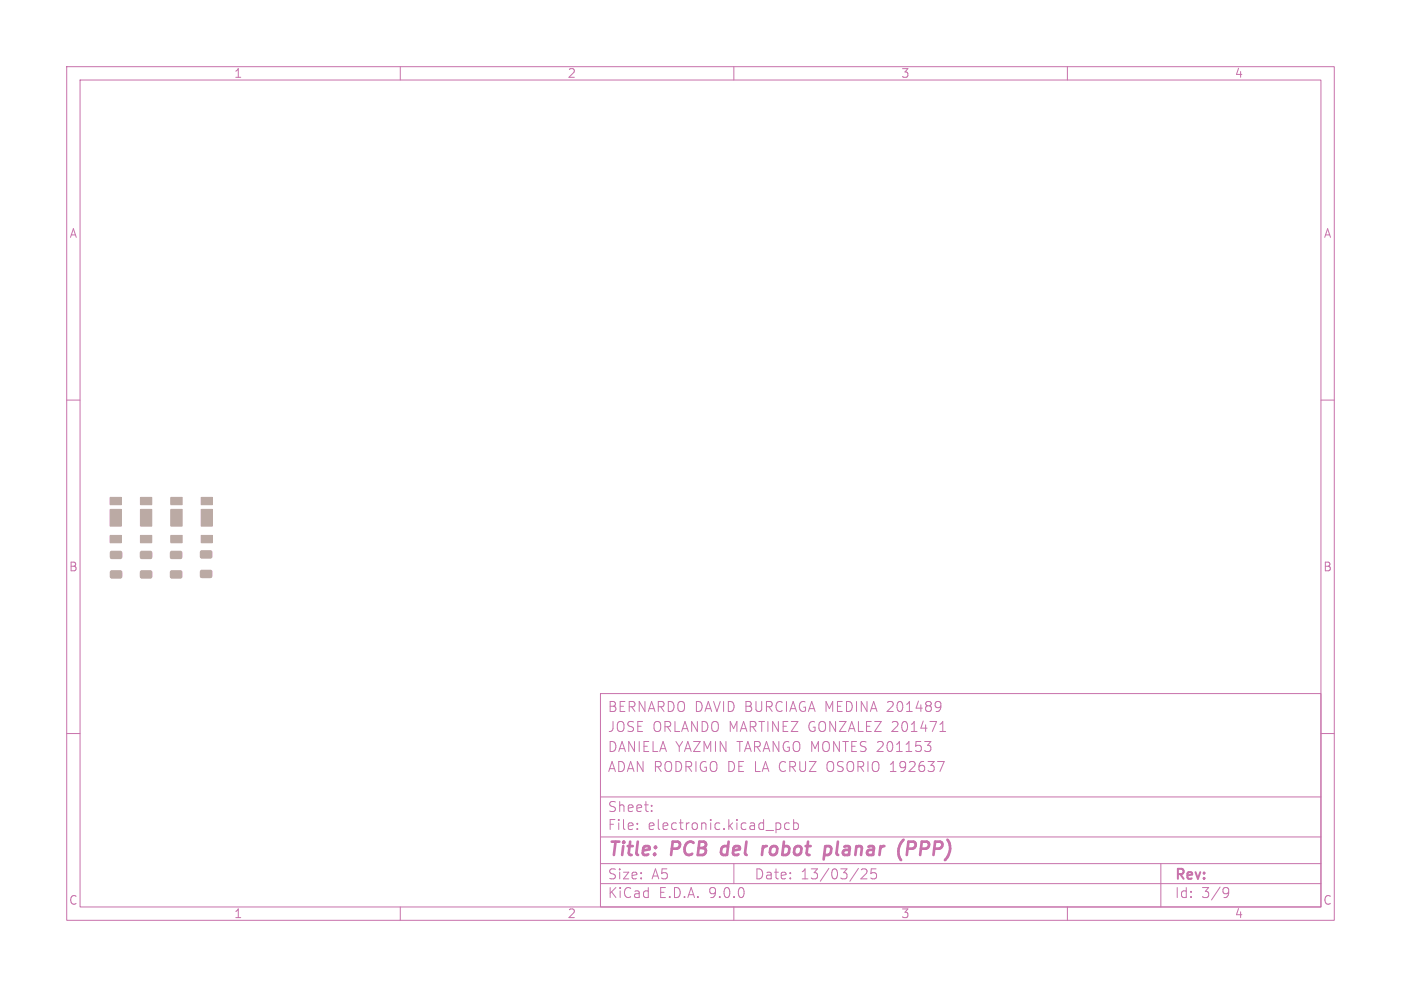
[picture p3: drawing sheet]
<svg xmlns="http://www.w3.org/2000/svg" width="210mm" height="148mm" viewBox="0 0 210 148" stroke-linecap="round" stroke-linejoin="round" font-family="sans-serif">
<defs><g id="words">
<g font-size="2.8" fill="#c872ab">
<text x="91" y="128.9">Title:</text>
<text x="100.7" y="128.9">PCB</text>
<text x="109" y="128.9">del</text>
<text x="115.9" y="128.9">robot</text>
<text x="126" y="128.9">planar</text>
<text x="137.9" y="128.9">(PPP)</text>
</g>
<g font-size="2.1" fill="#c872ab">
<text x="91" y="107">BERNARDO DAVID BURCIAGA MEDINA 201489</text>
<text x="91" y="113">DANIELA YAZMIN TARANGO MONTES 201153</text>
<text x="91" y="110">JOSE ORLANDO MARTINEZ GONZALEZ 201471</text>
<text x="91" y="116">ADAN RODRIGO DE LA CRUZ</text>
<text x="124.3" y="116">OSORIO 192637</text>
<text x="91" y="124.7">File:</text>
<text x="91" y="122">Sheet:</text>
<text x="97.1" y="124.7">electronic.kicad_pcb</text>
<text x="91" y="134.9">KiCad</text>
<text x="91" y="132.1">Size:</text>
<text x="97.7" y="132.1">A5</text>
<text x="98.7" y="134.9">E.D.A.</text>
<text x="106.3" y="134.9">9.0.0</text>
<text x="113" y="132.1">Date:</text>
<text x="120" y="132.1">13/03/25</text>
<text x="176" y="132.3">Rev:</text>
<text x="176" y="134.9">Id:</text>
<text x="180.1" y="134.9">3/9</text>
</g>
<g font-size="1.8" fill="#c872ab">
<text x="35" y="11.9">1</text>
<text x="85" y="11.9">2</text>
<text x="135" y="11.9">3</text>
<text x="185" y="11.9">4</text>
<text x="10.3" y="35.9">A</text>
<text x="198.4" y="35.9">A</text>
<text x="10.3" y="85.9">B</text>
<text x="198.3" y="85.9">B</text>
<text x="10.3" y="135.9">C</text>
<text x="35" y="137.9">1</text>
<text x="85" y="137.9">2</text>
<text x="135" y="137.9">3</text>
<text x="185" y="137.9">4</text>
<text x="198.3" y="135.9">C</text>
</g>
</g></defs>
<g fill="none" stroke="#c872ab" stroke-width=".15">
<path d="M10 10h190v128h-190zM12 12h186v124h-186zM60 10v2M110 10v2M160 10v2M10 60h2M198 60h2M10 110h2M90 104h108v32h-108zM90 119.5h108M138.6 111.2h.9l-.5 .6M139.2 111.8l.3 .2v.4l-.3 .3"/>
<path d="M140.7 105.2l.3 .1a1.26 1.26 0 0 1-.2 1.2M140.9 109.7h.8M141 105.8l-.3 .3M141.2 108.4l.1-.2v1.5M198 110h2M60 136v2M90 132.5h108M90 129.5h108M90 125.5h108M95.5 124.2v.2M95.5 123.5v.1M97.7 121.5v.2"/>
<path d="M97.7 120.8v.1M110 136v2M110 129.5v3M116.5 123.4h.2l.3 .3v.5l-.3 .2h-.2M118.3 123.5l-.4-.1-.3 .3v.4l.1 .2h.6M119 123.5l.4-.1 .3 .3v.4l-.2 .2h-.5M119 122.9v1.5M129.9 130.4v.5l-.9 .9h1M130.6 130.3l-.1 .7 .2-.1h.5l.2 .2v.4l-.3 .3h-.4l-.2-.2M160 136v2M174 129.5v6.5M183.6 133.1h.3l.2 .1a.99 .99 0 0 1-.4 1.4h-.2"/>
<path d="M184.2 133.7l-.3 .3h-.3"/>
</g>
<path d="M108.3 127.1l-.2 .7 .3 .4M114.4 126.9l-.2 1.3M114.9 126.9a.59 .59 0 0 0-.6 .4M123.9 126.9l.6 .1 .1 .3-.1 .5-.4 .4M135.4 125.9l-.1 .1M137.1 126.3l-.2-.1h-.7l-.3 2M137.1 127.1l-.3 .2h-.8" fill="none" stroke="#c872ab" stroke-width=".4"/>
<g fill="#bbaaa4" stroke="#bbaaa4" stroke-width=".15">
<path d="M16.5 80.3h1.7v1.1h-1.7z"/>
<path d="M16.5 76.4h1.7v2.5h-1.7z"/>
<path d="M16.5 74.6h1.7v1.1h-1.7z"/>
<path d="M30.1 82.6h1.5l.2 .2v.7l-.3 .2h-1.3l-.2-.3z"/>
<path d="M30.1 85.6l1.5-.1 .2 .2v.8l-.3 .1h-1.3l-.2-.2z"/>
<path d="M25.6 80.3h1.7v1.1h-1.7z"/>
<path d="M25.6 76.4h1.7v2.5h-1.7z"/>
<path d="M25.6 74.6h1.7v1.1h-1.7z"/>
<path d="M21.1 82.7h1.5l.2 .2v.7l-.3 .2h-1.3l-.2-.3z"/>
<path d="M21.1 85.6h1.5l.2 .2v.7l-.3 .2h-1.3l-.2-.3z"/>
<path d="M21 80.3h1.8v1.1h-1.8z"/>
<path d="M21 76.4h1.8v2.5h-1.8z"/>
<path d="M21 74.6h1.8v1.1h-1.8z"/>
<path d="M25.6 82.7h1.5l.2 .2v.7l-.3 .2h-1.3l-.2-.3z"/>
<path d="M25.6 85.6h1.5l.2 .2v.7l-.3 .2h-1.3l-.2-.3z"/>
<path d="M30.2 80.3h1.6v1.1h-1.6z"/>
<path d="M30.2 76.4h1.6v2.5h-1.6z"/>
<path d="M30.2 74.6h1.6v1.1h-1.6z"/>
<path d="M16.6 82.7h1.5l.2 .2v.7l-.3 .2h-1.3l-.2-.3z"/>
<path d="M16.6 85.6h1.5l.2 .2v.7l-.3 .2h-1.3l-.2-.3z"/>
</g>
<use href="#words"/>
</svg>
